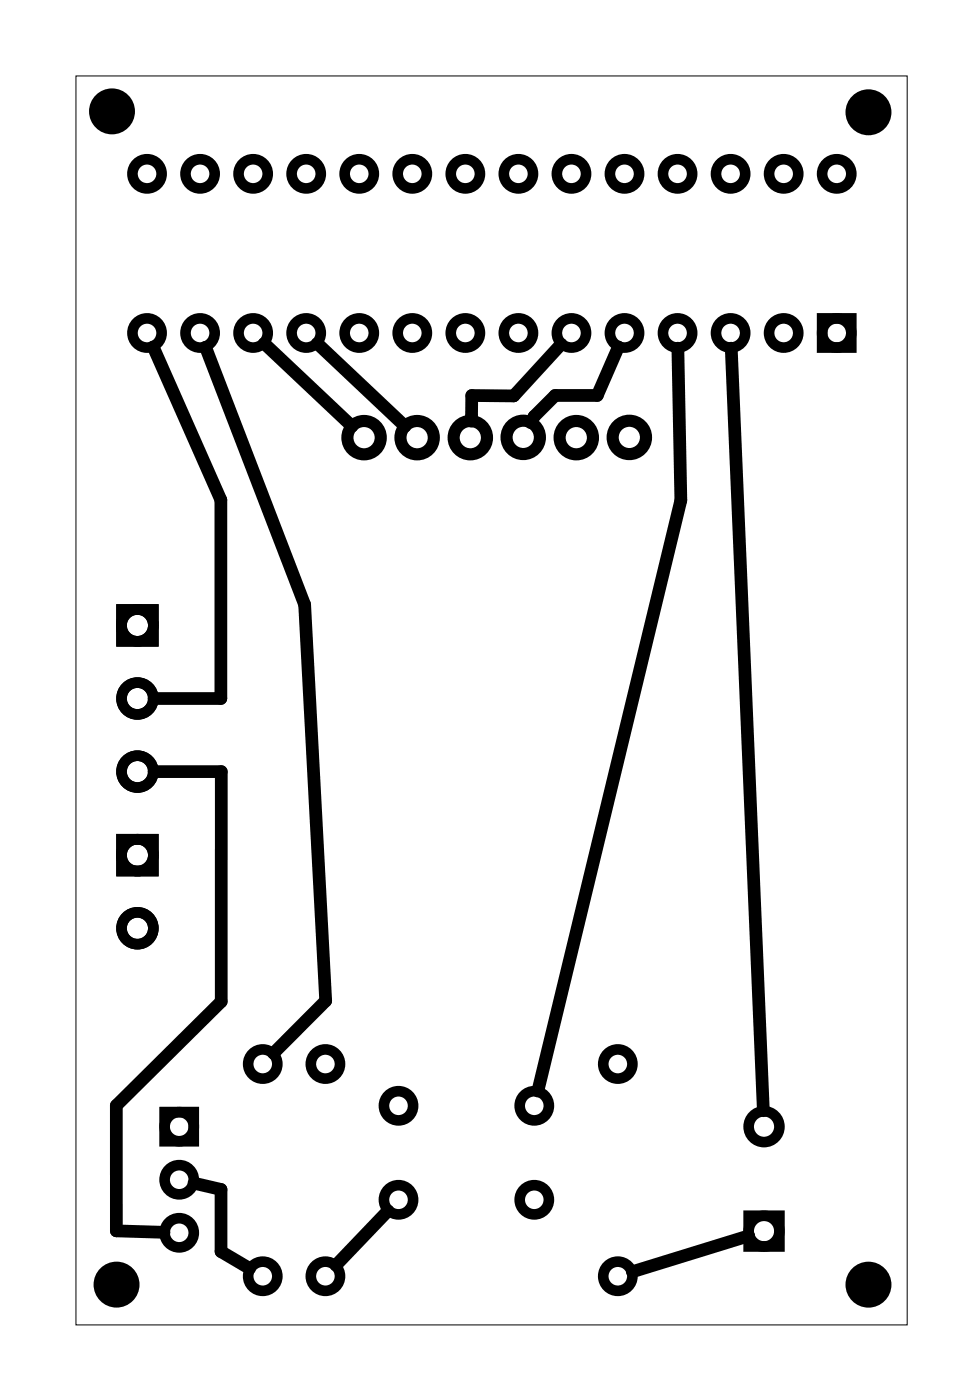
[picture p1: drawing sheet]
<svg xmlns="http://www.w3.org/2000/svg" width="47mm" height="67mm" viewBox="0 0 47 67" stroke-linecap="round" stroke-linejoin="round" font-family="sans-serif">
<path d="M3.6 3.6h39.8v59.8h-39.8z" fill="none" stroke="#000" stroke-width=".05"/>
<g fill="#000">
<circle cx="5.4" cy="5.3" r="1.1"/>
<circle cx="41.6" cy="5.4" r="1.1"/>
<circle cx="5.6" cy="61.5" r="1.1"/>
<circle cx="41.6" cy="61.5" r="1.1"/>
</g>
<g fill="none" stroke="#000" stroke-width=".51">
<path d="M39.4 15.2h1.4v1.4h-1.4zM5.8 29.2h1.5v1.5h-1.5zM5.8 40.2h1.5v1.5h-1.5zM7.9 53.2h1.4v1.4h-1.4zM35.8 58.2h1.5v1.5h-1.5z"/>
<circle cx="7" cy="15.9" r=".7"/>
<circle cx="7" cy="8.3" r=".7"/>
<circle cx="9.6" cy="15.9" r=".7"/>
<circle cx="9.6" cy="8.3" r=".7"/>
<circle cx="12.1" cy="15.9" r=".7"/>
<circle cx="12.1" cy="8.3" r=".7"/>
<circle cx="14.7" cy="15.9" r=".7"/>
<circle cx="14.7" cy="8.3" r=".7"/>
<circle cx="17.2" cy="15.9" r=".7"/>
<circle cx="17.2" cy="8.3" r=".7"/>
<circle cx="19.7" cy="15.9" r=".7"/>
<circle cx="19.7" cy="8.3" r=".7"/>
<circle cx="22.3" cy="15.9" r=".7"/>
<circle cx="22.3" cy="8.3" r=".7"/>
<circle cx="24.8" cy="15.9" r=".7"/>
<circle cx="24.8" cy="8.3" r=".7"/>
<circle cx="27.4" cy="15.9" r=".7"/>
<circle cx="27.4" cy="8.3" r=".7"/>
<circle cx="29.9" cy="15.9" r=".7"/>
<circle cx="29.9" cy="8.3" r=".7"/>
<circle cx="32.4" cy="15.9" r=".7"/>
<circle cx="32.4" cy="8.3" r=".7"/>
<circle cx="35" cy="15.9" r=".7"/>
<circle cx="35" cy="8.3" r=".7"/>
<circle cx="37.5" cy="15.9" r=".7"/>
<circle cx="37.5" cy="8.3" r=".7"/>
<circle cx="40.1" cy="15.9" r=".7"/>
<circle cx="40.1" cy="8.3" r=".7"/>
<circle cx="6.6" cy="33.4" r=".76"/>
<circle cx="6.6" cy="36.9" r=".76"/>
<circle cx="6.6" cy="29.9" r=".76"/>
<circle cx="6.6" cy="44.4" r=".76"/>
<circle cx="6.6" cy="40.9" r=".76"/>
<circle cx="8.6" cy="59" r=".7"/>
<circle cx="8.6" cy="53.9" r=".7"/>
<circle cx="8.6" cy="56.5" r=".7"/>
<circle cx="12.6" cy="50.9" r=".7"/>
<circle cx="15.6" cy="50.9" r=".7"/>
<circle cx="19.1" cy="52.9" r=".7"/>
<circle cx="19.1" cy="57.4" r=".7"/>
<circle cx="25.6" cy="52.9" r=".7"/>
<circle cx="25.6" cy="57.4" r=".7"/>
<circle cx="29.6" cy="50.9" r=".7"/>
<circle cx="36.6" cy="53.9" r=".74"/>
<circle cx="36.6" cy="58.9" r=".74"/>
<circle cx="12.6" cy="61.1" r=".7"/>
<circle cx="15.6" cy="61.1" r=".7"/>
<circle cx="29.6" cy="61.1" r=".7"/>
</g>
<g fill="none" stroke="#000" stroke-width=".58">
<circle cx="17.4" cy="21" r=".8"/>
<circle cx="20" cy="21" r=".8"/>
<circle cx="22.5" cy="21" r=".8"/>
<circle cx="25.1" cy="20.9" r=".8"/>
<circle cx="27.6" cy="21" r=".8"/>
<circle cx="30.1" cy="20.9" r=".8"/>
</g>
<path d="M7.3 16.6l3.3 7.3v9.5h-3.2M9.8 16.6l4.8 12.3 1 19-2.5 2.5M12.6 16.4l4.3 4M15.2 16.4l4.2 4M26.9 16.5l-2.3 2.5-2-.1v1.3M29.6 16.6l-1 2.3h-2l-1 1-.2 .3M32.5 16.7l.1 7.3-6.8 28.2M35 16.7l1.5 36.5M7.4 36.9h3.2v11.1l-5 4.9v6l2.3 .1M9.3 56.6l1.3 .3v3l1.4 .8M18.6 58l-2.5 2.6M35.8 59.2l-5.5 1.7" fill="none" stroke="#000" stroke-width=".61"/>
</svg>
